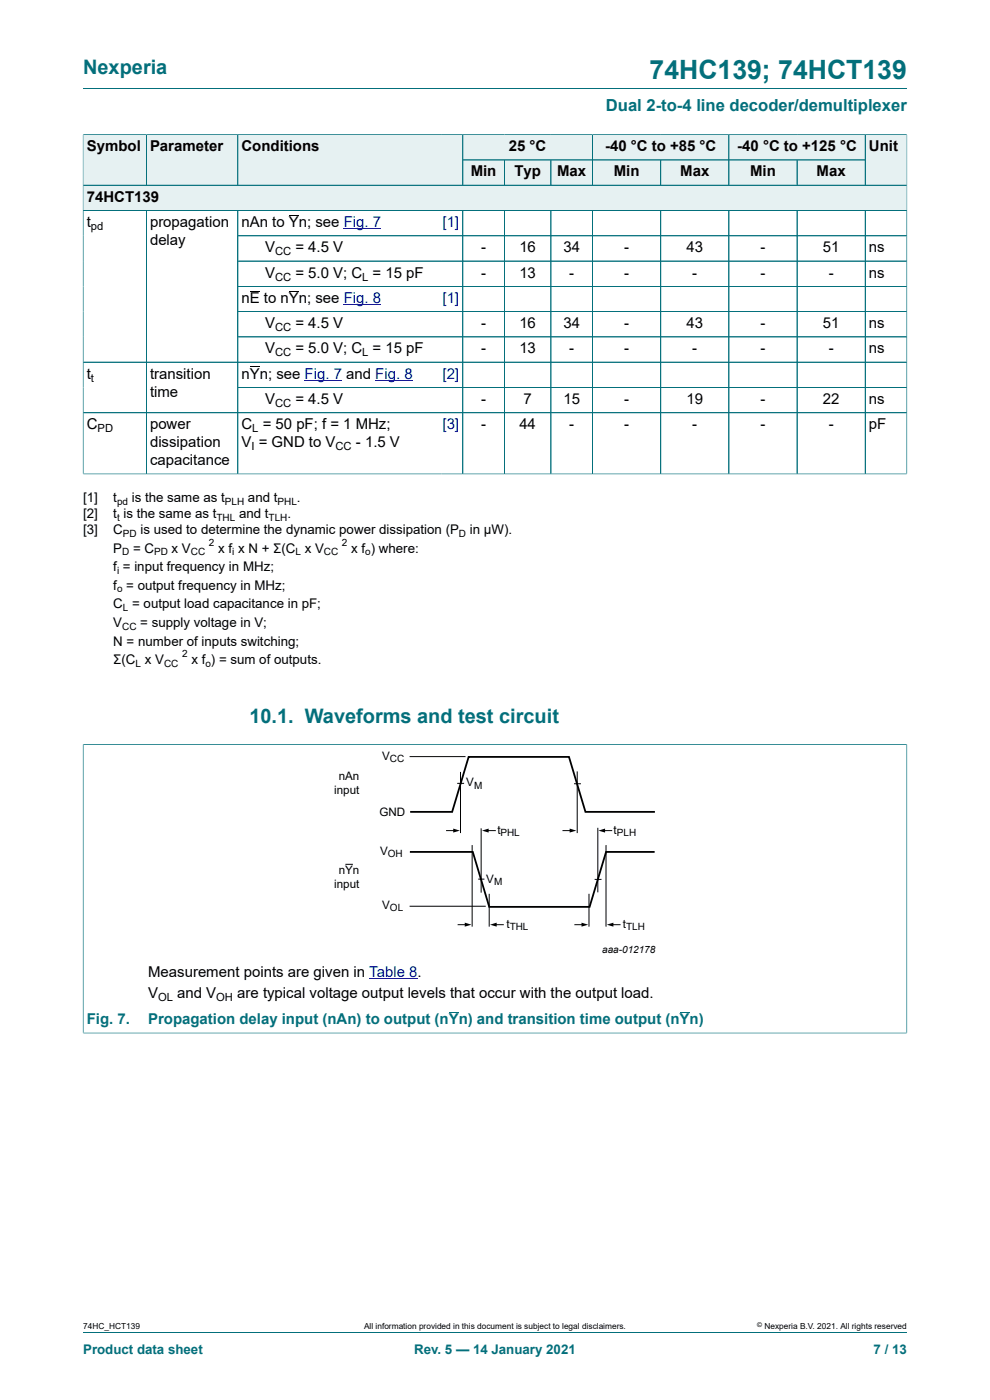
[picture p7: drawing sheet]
<svg xmlns="http://www.w3.org/2000/svg" width="210mm" height="297mm" viewBox="0 0 210 297" stroke-linecap="round" stroke-linejoin="round" font-family="sans-serif">
<defs><g id="words">
<text font-size="5.6" fill="#036f7b" x="137.8" y="16.8">74HC139; 74HCT139</text>
<g font-size="4.2" fill="#036f7b">
<text x="17.6" y="15.6">Nexperia</text>
<text x="52.9" y="153.3">10.1. Waveforms and test circuit</text>
</g>
<text font-size="3.5" fill="#036f7b" x="128.5" y="23.7">Dual 2-to-4 line decoder/demultiplexer</text>
<g font-size="3.2">
<text x="18.4" y="32.1">Symbol</text>
<text x="31.8" y="32.1">Parameter</text>
<text x="51.2" y="32.1">Conditions</text>
<text x="107.9" y="32.1">25 °C</text>
<text x="128.3" y="32.1">-40 °C to +85 °C</text>
<text x="156.4" y="32.1">-40 °C to +125 °C</text>
<text x="184.3" y="32.1">Unit</text>
<text x="99.8" y="37.4">Min</text>
<text x="109.1" y="37.4">Typ</text>
<text x="118.2" y="37.4">Max</text>
<text x="130.2" y="37.4">Min</text>
<text x="144.3" y="37.4">Max</text>
<text x="159.1" y="37.4">Min</text>
<text x="173.2" y="37.4">Max</text>
<text x="18.4" y="42.8">74HCT139</text>
<text x="18.4" y="48.2">t</text>
<text x="31.8" y="48.2">propagation</text>
<text x="31.8" y="52">delay</text>
<text x="51.2" y="48.2">nAn to Yn; see Fig. 7</text>
<text x="56.2" y="53.5">V</text>
<text x="62.7" y="53.5">= 4.5 V</text>
<text x="102.1" y="53.5">-</text>
<text x="110.2" y="53.5">16</text>
<text x="119.5" y="53.5">34</text>
<text x="132.4" y="53.5">-</text>
<text x="145.6" y="53.5">43</text>
<text x="161.3" y="53.5">-</text>
<text x="174.5" y="53.5">51</text>
<text x="184.3" y="53.5">ns</text>
<text x="56.2" y="58.9">V</text>
<text x="62.7" y="58.9">= 5.0 V; C = 15 pF</text>
<text x="102.1" y="58.9">-</text>
<text x="110.2" y="58.9">13</text>
<text x="120.7" y="58.9">-</text>
<text x="132.4" y="58.9">-</text>
<text x="146.9" y="58.9">-</text>
<text x="161.3" y="58.9">-</text>
<text x="175.8" y="58.9">-</text>
<text x="184.3" y="58.9">ns</text>
<text x="51.2" y="64.3">nE to nYn; see Fig. 8</text>
<text x="56.2" y="69.6">V</text>
<text x="62.7" y="69.6">= 4.5 V</text>
<text x="102.1" y="69.6">-</text>
<text x="110.2" y="69.6">16</text>
<text x="119.5" y="69.6">34</text>
<text x="132.4" y="69.6">-</text>
<text x="145.6" y="69.6">43</text>
<text x="161.3" y="69.6">-</text>
<text x="174.5" y="69.6">51</text>
<text x="184.3" y="69.6">ns</text>
<text x="56.2" y="75">V</text>
<text x="62.7" y="75">= 5.0 V; C = 15 pF</text>
<text x="102.1" y="75">-</text>
<text x="110.2" y="75">13</text>
<text x="120.7" y="75">-</text>
<text x="132.4" y="75">-</text>
<text x="146.9" y="75">-</text>
<text x="161.3" y="75">-</text>
<text x="175.8" y="75">-</text>
<text x="184.3" y="75">ns</text>
<text x="18.4" y="80.3">t</text>
<text x="31.8" y="80.3">transition</text>
<text x="51.2" y="80.3">nYn; see Fig. 7 and Fig. 8</text>
<text x="31.8" y="84.1">time</text>
<text x="56.2" y="85.7">V</text>
<text x="62.7" y="85.7">= 4.5 V</text>
<text x="102.1" y="85.7">-</text>
<text x="111" y="85.7">7</text>
<text x="119.5" y="85.7">15</text>
<text x="132.4" y="85.7">-</text>
<text x="145.6" y="85.7">19</text>
<text x="161.3" y="85.7">-</text>
<text x="174.5" y="85.7">22</text>
<text x="184.3" y="85.7">ns</text>
<text x="18.4" y="91.1">C</text>
<text x="31.8" y="91.1">power</text>
<text x="31.8" y="94.9">dissipation</text>
<text x="51.2" y="91.1">C = 50 pF; f = 1 MHz;</text>
<text x="51.2" y="94.9">V = GND to V</text>
<text x="75.5" y="94.9">- 1.5 V</text>
<text x="102.1" y="91.1">-</text>
<text x="110.2" y="91.1">44</text>
<text x="120.7" y="91.1">-</text>
<text x="132.4" y="91.1">-</text>
<text x="146.9" y="91.1">-</text>
<text x="161.3" y="91.1">-</text>
<text x="175.8" y="91.1">-</text>
<text x="184.3" y="91.1">pF</text>
<text x="31.8" y="98.7">capacitance</text>
<text x="31.4" y="207.3">Measurement points are given in Table 8.</text>
<text x="31.4" y="211.7">V</text>
<text x="37.6" y="211.7">and V</text>
<text x="50.3" y="211.7">are typical voltage output levels that occur with the output load.</text>
</g>
<g font-size="3.2" fill="#00f">
<text x="93.9" y="48.2">[1]</text>
<text x="93.9" y="64.3">[1]</text>
<text x="93.9" y="80.3">[2]</text>
<text x="93.9" y="91.1">[3]</text>
</g>
<g font-size="3.2" fill="#036f7b">
<text x="18.4" y="217.3">Fig. 7.</text>
<text x="31.4" y="217.3">Propagation delay input (nAn) to output (nYn) and transition time output (nYn)</text>
</g>
<g font-size="2.8">
<text x="17.6" y="106.5">[1]</text>
<text x="24" y="106.5">t</text>
<text x="28" y="106.5">is the same as t</text>
<text x="52.6" y="106.5">and t</text>
<text x="63" y="106.5">.</text>
<text x="17.6" y="109.9">[2]</text>
<text x="17.6" y="113.3">[3]</text>
<text x="24" y="109.9">t is the same as t</text>
<text x="24" y="113.3">C</text>
<text x="29.8" y="113.3">is used to determine the dynamic power dissipation (P</text>
<text x="50.7" y="109.9">and t</text>
<text x="61" y="109.9">.</text>
<text x="99.7" y="113.3">in μW).</text>
<text x="24" y="117.2">P</text>
<text x="28.2" y="117.2">= C</text>
<text x="36.4" y="117.2">x V</text>
<text x="46.3" y="117.2">x f x N + Σ(C x V</text>
<text x="74.5" y="117.2">x f ) where:</text>
<text x="24" y="121.2">f = input frequency in MHz;</text>
<text x="24" y="125.1">f = output frequency in MHz;</text>
<text x="24" y="129.1">C = output load capacitance in pF;</text>
<text x="24" y="133">V</text>
<text x="24" y="137">N = number of inputs switching;</text>
<text x="29.8" y="133">= supply voltage in V;</text>
<text x="24" y="140.9">Σ(C x V</text>
<text x="40.6" y="140.9">x f ) = sum of outputs.</text>
</g>
<g font-size="2.8" fill="#036f7b">
<text x="17.6" y="287.2">Product data sheet</text>
<text x="87.9" y="287.2">Rev. 5 — 14 January 2021</text>
<text x="185.3" y="287.2">7 / 13</text>
</g>
<g font-size="2.5">
<text x="81.1" y="161.3">V</text>
<text x="71.9" y="165.4">nAn</text>
<text x="98.9" y="166.8">V</text>
<text x="70.9" y="168.4">input</text>
<text x="80.5" y="173.1">GND</text>
<text x="105.5" y="176.9">t</text>
<text x="130.1" y="176.9">t</text>
<text x="71.9" y="185.4">nYn</text>
<text x="80.6" y="181.3">V</text>
<text x="70.9" y="188.4">input</text>
<text x="103.2" y="187.2">V</text>
<text x="81.1" y="192.8">V</text>
<text x="107.4" y="196.9">t</text>
<text x="132.1" y="196.9">t</text>
</g>
<g font-size="2.4">
<text x="19.3" y="48.8">pd</text>
<text x="58.3" y="54.1">CC</text>
<text x="58.3" y="59.5">CC</text>
<text x="76.8" y="59.5">L</text>
<text x="58.3" y="70.2">CC</text>
<text x="58.3" y="75.6">CC</text>
<text x="76.8" y="75.6">L</text>
<text x="19.3" y="81">t</text>
<text x="58.3" y="86.3">CC</text>
<text x="20.7" y="91.7">PD</text>
<text x="53.3" y="95.5">I</text>
<text x="53.5" y="91.7">L</text>
<text x="71.2" y="95.5">CC</text>
<text x="33.5" y="212.3">OL</text>
<text x="45.9" y="212.3">OH</text>
</g>
<g font-size="2.1">
<text x="24.8" y="107">pd</text>
<text x="47.7" y="107">PLH</text>
<text x="58.9" y="107">PHL</text>
<text x="24.8" y="110.4">t</text>
<text x="26.1" y="113.8">PD</text>
<text x="45.9" y="110.4">THL</text>
<text x="57" y="110.4">TLH</text>
<text x="97.4" y="113.8">D</text>
<text x="25.9" y="117.8">D</text>
<text x="32.7" y="117.8">PD</text>
<text x="40.5" y="117.8">CC</text>
<text x="44.3" y="115.8">2</text>
<text x="49.3" y="117.8">i</text>
<text x="62.7" y="117.8">L</text>
<text x="68.7" y="117.8">CC</text>
<text x="72.5" y="115.8">2</text>
<text x="77.5" y="117.8">o</text>
<text x="24.8" y="121.7">i</text>
<text x="24.8" y="125.7">o</text>
<text x="26.1" y="129.6">L</text>
<text x="25.9" y="133.6">CC</text>
<text x="28.8" y="141.5">L</text>
<text x="34.8" y="141.5">CC</text>
<text x="38.6" y="139.5">2</text>
<text x="43.6" y="141.5">o</text>
<text x="82.7" y="161.7">CC</text>
<text x="100.6" y="167.3">M</text>
<text x="106.1" y="177.4">PHL</text>
<text x="130.8" y="177.4">PLH</text>
<text x="82.3" y="181.8">OH</text>
<text x="104.8" y="187.7">M</text>
<text x="82.7" y="193.3">OL</text>
<text x="108.1" y="197.4">THL</text>
<text x="132.8" y="197.4">TLH</text>
<text x="127.7" y="202.3">aaa-012178</text>
</g>
<g font-size="1.8">
<text x="17.6" y="282">74HC_HCT139</text>
<text x="77.2" y="282">All information provided in this document is subject to legal disclaimers.</text>
<text x="162.2" y="282">Nexperia B.V. 2021. All rights reserved</text>
</g>
<text font-size="1.4" x="160.6" y="281.6">©</text>
</g></defs>
<path d="M17.6 18.8h174.8M98.2 28.6h27.5v5.3h-27.5z" fill="none" stroke="#036f7b" stroke-width=".21"/>
<path d="M98.2 28.6h27.4v5.3h-27.4z" fill="#e6f1f2"/>
<path d="M125.7 28.6h28.9v5.3h-28.9z" fill="none" stroke="#036f7b" stroke-width=".21"/>
<path d="M125.8 28.6h28.7v5.3h-28.7z" fill="#e6f1f2"/>
<path d="M154.6 28.6h28.9v5.3h-28.9z" fill="none" stroke="#036f7b" stroke-width=".21"/>
<path d="M154.7 28.6h28.8v5.3h-28.8z" fill="#e6f1f2"/>
<path d="M17.6 28.5v10.8h13.4v-10.7h-13.4" fill="none" stroke="#036f7b" stroke-width=".21"/>
<path d="M17.7 28.6h13.3v10.6h-13.3z" fill="#e6f1f2"/>
<path d="M31 28.6h19.4v10.7h-19.4z" fill="none" stroke="#036f7b" stroke-width=".21"/>
<path d="M31.1 28.6h19.3v10.6h-19.3z" fill="#e6f1f2"/>
<path d="M50.4 28.6h47.8v10.7h-47.8z" fill="none" stroke="#036f7b" stroke-width=".21"/>
<g fill="#e6f1f2">
<path d="M50.5 28.6h47.6v10.6h-47.6z"/>
<path d="M98.2 34h8.7v5.2h-8.7z"/>
</g>
<path d="M98.2 33.9h8.8v5.4h-8.8z" fill="none" stroke="#036f7b" stroke-width=".21"/>
<path d="M107.1 34h9.7v5.2h-9.7z" fill="#e6f1f2"/>
<path d="M107 33.9h9.9v5.4h-9.9z" fill="none" stroke="#036f7b" stroke-width=".21"/>
<path d="M116.9 34h8.7v5.2h-8.7z" fill="#e6f1f2"/>
<path d="M116.9 33.9h8.8v5.4h-8.8z" fill="none" stroke="#036f7b" stroke-width=".21"/>
<path d="M125.8 34h14.3v5.2h-14.3z" fill="#e6f1f2"/>
<path d="M125.7 33.9h14.4v5.4h-14.4z" fill="none" stroke="#036f7b" stroke-width=".21"/>
<path d="M140.2 34h14.3v5.2h-14.3z" fill="#e6f1f2"/>
<path d="M140.1 33.9h14.5v5.4h-14.5z" fill="none" stroke="#036f7b" stroke-width=".21"/>
<path d="M154.7 34h14.3v5.2h-14.3z" fill="#e6f1f2"/>
<path d="M154.6 33.9h14.5v5.4h-14.5z" fill="none" stroke="#036f7b" stroke-width=".21"/>
<path d="M169.1 34h14.4v5.2h-14.4z" fill="#e6f1f2"/>
<path d="M192.4 28.5v10.8h-23.3v-5.4h14.4M192.4 28.6h-8.9v10.7" fill="none" stroke="#036f7b" stroke-width=".21"/>
<path d="M183.6 28.6h8.7v10.6h-8.7z" fill="#e6f1f2"/>
<path d="M17.6 39.3h174.8v5.4h-174.8z" fill="none" stroke="#036f7b" stroke-width=".21"/>
<path d="M17.7 39.4h174.6v5.2h-174.6z" fill="#e6f1f2"/>
<g fill="none" stroke="#036f7b" stroke-width=".21">
<path d="M17.6 28.6v72M17.7 28.6h174.6M17.7 39.3h174.6M31 28.6v10.6M50.4 28.6v10.6M98.2 28.6v10.6M98.2 33.9h85.3M107 34v5.2M116.9 34v5.2M125.7 28.6v10.6M140.1 34v5.2M154.6 28.6v10.6"/>
<path d="M169.1 34v5.2M183.5 28.6v10.6M192.4 28.6v72M17.6 44.7h174.8M31 44.7v55.8M50.4 50h142M50.4 55.4h142M50.4 44.7v55.8M98.2 44.7v55.8M107 44.7v55.8M116.9 44.7v55.8M125.7 44.7v55.8"/>
<path d="M140.1 44.7v55.8M154.6 44.7v55.8M169.1 44.7v55.8M183.5 44.7v55.8M17.6 76.8h174.8M50.4 60.7h142M50.4 66.1h142M50.4 71.5h142M17.6 87.6h174.8M50.4 82.2h142M17.6 100.5h174.8M17.6 157.9h174.8"/>
<path d="M17.6 157.8v61.4M192.4 157.8v61.4M17.6 219.1h174.8M95.2 214.8h2.1M144.2 214.8h2.1M17.6 282.6h174.8"/>
</g>
<g fill="none" stroke="#000" stroke-width=".21">
<path d="M61.3 45.7h2.1M53 61.8h2.1M53 77.8h2.1M61.3 61.8h2.1M86.9 160.5h11.8M94.7 176.2h1.7M97 166.2h1.4M97.7 163.8v12.9M100.2 179.3v17.3M102.1 175.7v13.7M103.4 176.2h1.7M119.4 176.2h1.7"/>
<path d="M121.8 166.3h1.4M122.4 163.6v13.1M126.8 175.6v13.7M128.1 176.2h1.7M128.6 179.3v17.3M73.3 183.4h1.6M86.9 192.3h16.1M97.2 196.2h1.7M101.4 186.5h1.4M103.8 189.6v7M105.1 196.2h1.7M121.9 196.2h1.7"/>
<path d="M124.9 189.6v7M126.1 186.6h1.5M129.8 196.2h1.7"/>
</g>
<path d="M72.9 48.5h7.9M72.9 64.6h7.9M64.6 80.7h8M79.6 80.7h7.9M78.3 207.6h10.3" fill="none" stroke="#00f" stroke-width=".21"/>
<path d="M87 172.2h8.9l3.5-11.6h21.3l3.5 11.6h14.7M86.9 180.7h13.4l3.5 11.7h21.3l3.5-11.7h10.3" fill="none" stroke="#000" stroke-width=".38"/>
<path d="M96.1 175.8l1.4 .4-1.4 .4zM102.2 176.2l1.5-.4v.8zM120.8 175.8l1.4 .4-1.4 .4zM126.9 176.2l1.4-.4v.8zM98.6 195.7l1.4 .5-1.4 .4zM103.9 196.2l1.5-.5v.9zM123.4 195.7l1.4 .5-1.4 .4zM128.7 196.2l1.4-.5v.9z" fill="#000"/>
<use href="#words"/>
</svg>
